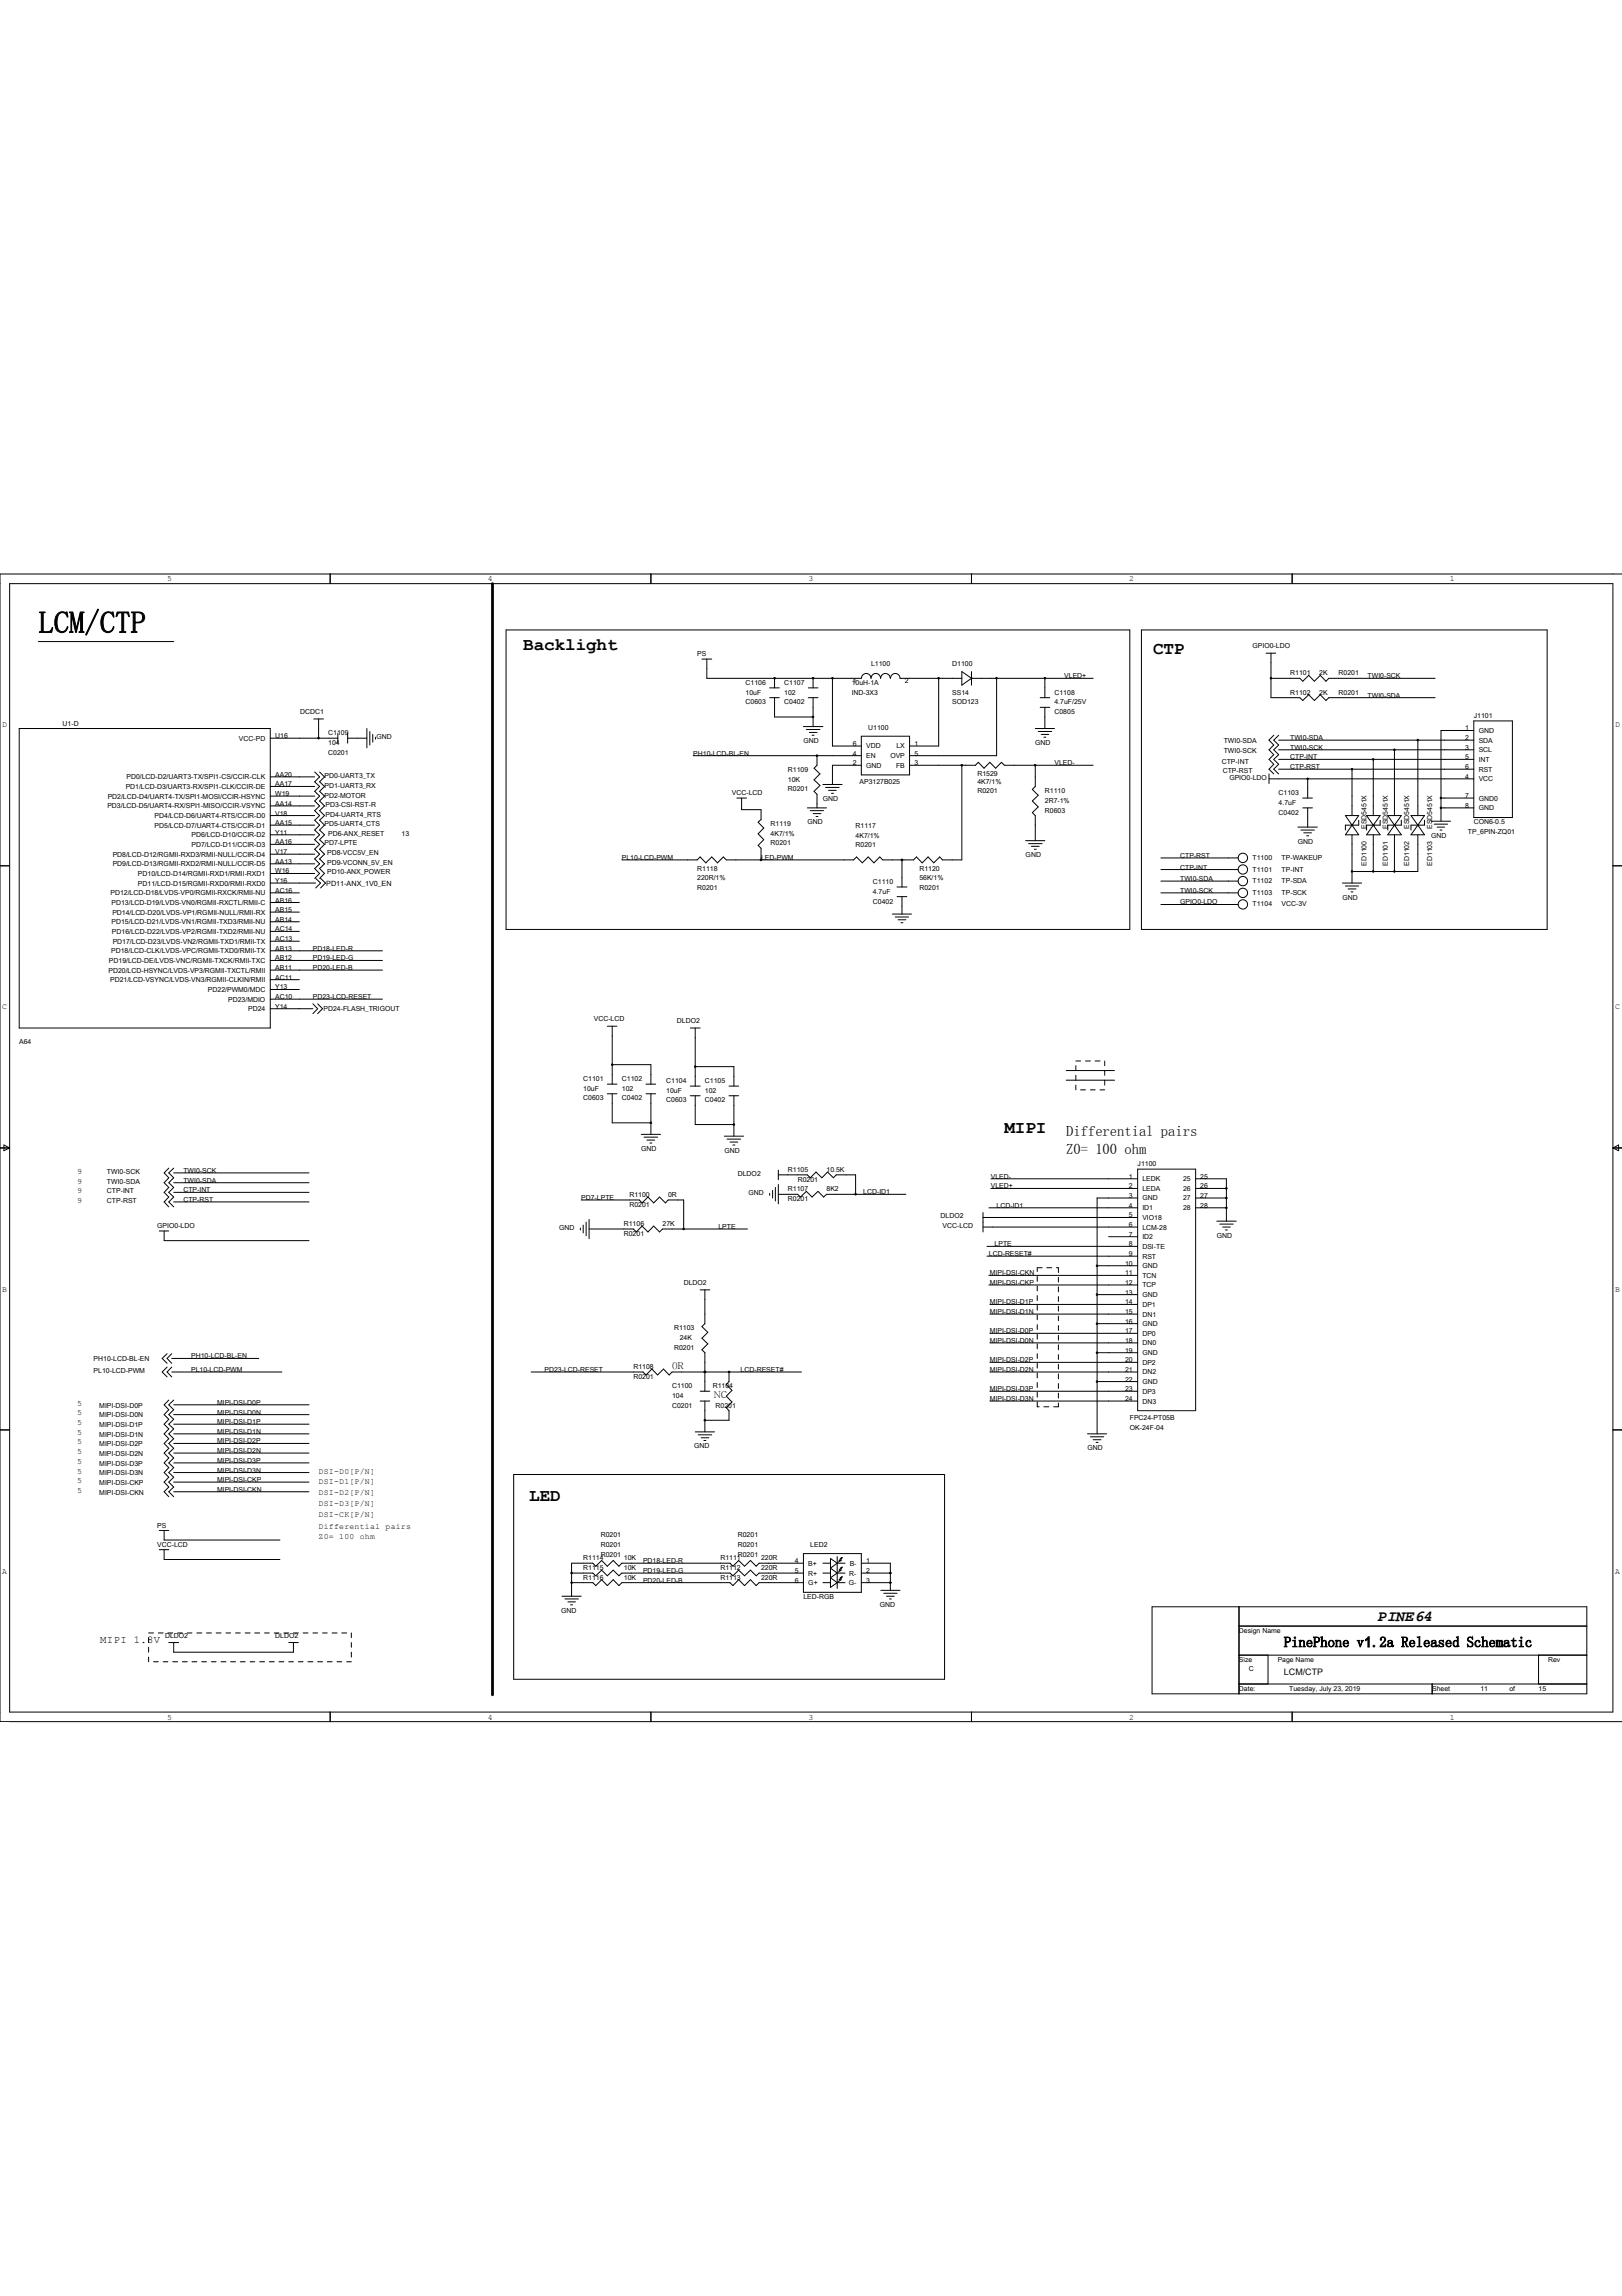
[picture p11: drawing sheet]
<svg xmlns="http://www.w3.org/2000/svg" width="210mm" height="297mm" viewBox="0 0 210 297" stroke-linecap="round" stroke-linejoin="round" font-family="sans-serif">
<defs><g id="words">
<text font-size="4" x="5" y="81.9">LCM/CTP</text>
<g font-size="2.3">
<text x="67.7" y="84.1">Backlight</text>
<text x="149.2" y="84.6">CTP</text>
<text x="130" y="146.6">MIPI</text>
<text x="68.5" y="194.1">LED</text>
</g>
<text font-size="2" x="178.3" y="209.8">PINE64</text>
<g font-size="1.9">
<text x="138" y="147">Differential pairs</text>
<text x="138" y="149.3">Z0= 100 ohm</text>
<text x="166.2" y="213.1">PinePhone v1.2a Released Schematic</text>
</g>
<text font-size="1.4" x="13" y="212.5">MIPI 1.8V</text>
<g font-size="1.2">
<text x="87" y="177.1">0R</text>
<text x="92.4" y="180.9">NC</text>
<text x="166.2" y="216.7">LCM/CTP</text>
</g>
<g font-size="1.1">
<text x="21.6" y="75.2">5</text>
<text x="63.1" y="75.2">4</text>
<text x="104.6" y="75.2">3</text>
<text x="146.1" y="75.2">2</text>
<text x="187.6" y="75.2">1</text>
<text x=".3" y="94.1">D</text>
<text x="209" y="94.1">D</text>
<text x=".3" y="130.6">C</text>
<text x="209" y="130.6">C</text>
<text x="10" y="151.9">9</text>
<text x="10" y="153.1">9</text>
<text x="10" y="154.4">9</text>
<text x="10" y="155.6">9</text>
<text x=".3" y="167.1">B</text>
<text x="209" y="167.1">B</text>
<text x="10" y="183.1">5</text>
<text x="10" y="181.9">5</text>
<text x="10" y="185.6">5</text>
<text x="10" y="184.4">5</text>
<text x="10" y="191.9">5</text>
<text x="10" y="188.1">5</text>
<text x="10" y="186.9">5</text>
<text x="10" y="190.6">5</text>
<text x="10" y="189.4">5</text>
<text x="41.2" y="190.6">DSI-D0[P/N]</text>
<text x="10" y="193.1">5</text>
<text x="41.2" y="192.1">DSI-D1[P/N]</text>
<text x="41.2" y="193.5">DSI-D2[P/N]</text>
<text x="41.2" y="194.9">DSI-D3[P/N]</text>
<text x="41.2" y="196.3">DSI-CK[P/N]</text>
<text x="41.2" y="197.7">Differential pairs</text>
<text x=".3" y="203.6">A</text>
<text x="41.2" y="199.2">Z0= 100 ohm</text>
<text x="209" y="203.6">A</text>
<text x="21.6" y="222.5">5</text>
<text x="63.1" y="222.5">4</text>
<text x="104.6" y="222.5">3</text>
<text x="146.1" y="222.5">2</text>
<text x="187.6" y="222.5">1</text>
</g>
<g font-size=".9">
<text x="162.1" y="83.9">GPIO0-LDO</text>
<text x="90.2" y="84.9">PS</text>
<text x="96.5" y="88.6">C1106</text>
<text x="96.5" y="89.9">10uF</text>
<text x="101.5" y="88.6">C1107</text>
<text x="101.5" y="89.9">102</text>
<text x="110.2" y="89.9">IND-3X3</text>
<text x="110.2" y="88.6">10uH-1A</text>
<text x="110.4" y="88.4">1</text>
<text x="112.7" y="86.1">L1100</text>
<text x="117.1" y="88.4">2</text>
<text x="123.2" y="86.1">D1100</text>
<text x="123.2" y="89.9">SS14</text>
<text x="136.5" y="89.9">C1108</text>
<text x="137.7" y="87.8">VLED+</text>
<text x="167" y="87.4">R1101</text>
<text x="167" y="89.9">R1102</text>
<text x="170.7" y="87.4">2K</text>
<text x="170.7" y="89.9">2K</text>
<text x="173.2" y="87.4">R0201</text>
<text x="173.2" y="89.9">R0201</text>
<text x="177" y="87.8">TWI0-SCK</text>
<text x="8.1" y="93.9">U1-D</text>
<text x="30.9" y="95.8">VCC-PD</text>
<text x="35.6" y="95.5">U16</text>
<text x="38.9" y="92.4">DCDC1</text>
<text x="42.5" y="95.1">C1109</text>
<text x="48.7" y="95.6">GND</text>
<text x="96.5" y="91.1">C0603</text>
<text x="101.5" y="91.1">C0402</text>
<text x="112.4" y="94.4">U1100</text>
<text x="123.2" y="91.1">SOD123</text>
<text x="136.5" y="92.4">C0805</text>
<text x="136.5" y="91.1">4.7uF/25V</text>
<text x="167" y="95.8">TWI0-SDA</text>
<text x="177" y="90.3">TWI0-SDA</text>
<text x="189.6" y="94.5">1</text>
<text x="189.6" y="95.8">2</text>
<text x="190.7" y="92.9">J1101</text>
<text x="191.4" y="94.8">GND</text>
<text x="16.4" y="100.8">PD0/LCD-D2/UART3-TX/SPI1-CS/CCIR-CLK</text>
<text x="35.6" y="100.5">AA20</text>
<text x="35.6" y="101.7">AA17</text>
<text x="42" y="102">PD1-UART3_RX</text>
<text x="42" y="100.6">PD0-UART3_TX</text>
<text x="42.5" y="97.6">C0201</text>
<text x="42.5" y="96.4">104</text>
<text x="89.7" y="97.8">PH10-LCD-BL-EN</text>
<text x="102" y="99.9">R1109</text>
<text x="102" y="101.1">10K</text>
<text x="104" y="96.1">GND</text>
<text x="110.4" y="96.5">6</text>
<text x="110.4" y="97.8">4</text>
<text x="110.4" y="99">2</text>
<text x="111.2" y="101.4">AP3127B025</text>
<text x="112.1" y="96.8">VDD</text>
<text x="112.1" y="98.1">EN</text>
<text x="112.1" y="99.3">GND</text>
<text x="115.2" y="98.1">OVP</text>
<text x="116" y="99.3">FB</text>
<text x="116" y="96.8">LX</text>
<text x="118.3" y="99">3</text>
<text x="118.3" y="97.8">5</text>
<text x="118.3" y="96.5">1</text>
<text x="126.5" y="100.4">R1529</text>
<text x="126.5" y="101.4">4K7/1%</text>
<text x="134" y="96.4">GND</text>
<text x="136.5" y="99">VLED-</text>
<text x="158.1" y="98.9">CTP-INT</text>
<text x="158.2" y="100">CTP-RST</text>
<text x="158.4" y="97.4">TWI0-SCK</text>
<text x="158.4" y="96.1">TWI0-SDA</text>
<text x="159.1" y="100.9">GPIO0-LDO</text>
<text x="167" y="99.5">CTP-RST</text>
<text x="167" y="97">TWI0-SCK</text>
<text x="167" y="98.2">CTP-INT</text>
<text x="189.6" y="98.2">5</text>
<text x="189.6" y="99.5">6</text>
<text x="189.6" y="97">3</text>
<text x="189.6" y="100.8">4</text>
<text x="191.4" y="98.6">INT</text>
<text x="191.4" y="99.8">RST</text>
<text x="191.4" y="97.3">SCL</text>
<text x="191.4" y="96.1">SDA</text>
<text x="191.4" y="101.1">VCC</text>
<text x="13.9" y="104.6">PD3/LCD-D5/UART4-RX/SPI1-MISO/CCIR-VSYNC</text>
<text x="13.9" y="103.3">PD2/LCD-D4/UART4-TX/SPI1-MOSI/CCIR-HSYNC</text>
<text x="16.3" y="102.1">PD1/LCD-D3/UART3-RX/SPI1-CLK/CCIR-DE</text>
<text x="20" y="105.8">PD4/LCD-D6/UART4-RTS/CCIR-D0</text>
<text x="20" y="107.1">PD5/LCD-D7/UART4-CTS/CCIR-D1</text>
<text x="35.6" y="103">W19</text>
<text x="35.6" y="104.3">AA14</text>
<text x="35.6" y="105.5">V18</text>
<text x="35.6" y="106.8">AA15</text>
<text x="35.6" y="108">Y11</text>
<text x="42" y="106.9">PD5-UART4_CTS</text>
<text x="42" y="103.2">PD2-MOTOR</text>
<text x="42.1" y="105.6">PD4-UART4_RTS</text>
<text x="42.1" y="104.4">PD3-CSI-RST-R</text>
<text x="94.7" y="102.9">VCC-LCD</text>
<text x="99.7" y="106.9">R1119</text>
<text x="102" y="102.4">R0201</text>
<text x="104.5" y="106.6">GND</text>
<text x="106.5" y="103.6">GND</text>
<text x="110.7" y="107.1">R1117</text>
<text x="126.5" y="102.6">R0201</text>
<text x="135.2" y="102.6">R1110</text>
<text x="135.2" y="105.1">R0603</text>
<text x="135.2" y="103.9">2R7-1%</text>
<text x="165.5" y="102.9">C1103</text>
<text x="165.5" y="105.4">C0402</text>
<text x="165.5" y="104.1">4.7uF</text>
<text x="176.8" y="107.3" transform="rotate(-90 176.8 107.3)">ESD5451X</text>
<text x="179.6" y="107.3" transform="rotate(-90 179.6 107.3)">ESD5451X</text>
<text x="182.3" y="107.3" transform="rotate(-90 182.3 107.3)">ESD5451X</text>
<text x="185.3" y="107.3" transform="rotate(-90 185.3 107.3)">ESD5451X</text>
<text x="189.6" y="103.2">7</text>
<text x="189.6" y="104.5">8</text>
<text x="190" y="107.9">TP_6PIN-ZQ01</text>
<text x="190.7" y="106.6">CON6-0.5</text>
<text x="191.4" y="103.6">GND0</text>
<text x="191.4" y="104.8">GND</text>
<text x="14.6" y="110.8">PD8/LCD-D12/RGMII-RXD3/RMII-NULL/CCIR-D4</text>
<text x="14.6" y="112.1">PD9/LCD-D13/RGMII-RXD2/RMII-NULL/CCIR-D5</text>
<text x="17.9" y="113.3">PD10/LCD-D14/RGMII-RXD1/RMII-RXD1</text>
<text x="24.8" y="108.3">PD6/LCD-D10/CCIR-D2</text>
<text x="24.8" y="109.6">PD7/LCD-D11/CCIR-D3</text>
<text x="35.6" y="109.2">AA16</text>
<text x="35.6" y="110.5">V17</text>
<text x="35.6" y="111.8">AA13</text>
<text x="35.6" y="113">W16</text>
<text x="42" y="109.4">PD7-LPTE</text>
<text x="42.3" y="110.6">PD8-VCC5V_EN</text>
<text x="42.3" y="113.1">PD10-ANX_POWER</text>
<text x="42.3" y="111.9">PD9-VCONN_5V_EN</text>
<text x="42.5" y="108.1">PD6-ANX_RESET</text>
<text x="52" y="108.1">13</text>
<text x="80.5" y="111.2">PL10-LCD-PWM</text>
<text x="90.2" y="112.6">R1118</text>
<text x="90.2" y="113.9">220R/1%</text>
<text x="98.5" y="111.2">LED-PWM</text>
<text x="99.7" y="109.4">R0201</text>
<text x="99.7" y="108.1">4K7/1%</text>
<text x="110.7" y="109.6">R0201</text>
<text x="110.7" y="108.4">4K7/1%</text>
<text x="119" y="112.6">R1120</text>
<text x="119" y="113.9">56K/1%</text>
<text x="132.7" y="110.9">GND</text>
<text x="152.7" y="114">TWI0-SDA</text>
<text x="152.7" y="112.5">CTP-INT</text>
<text x="152.7" y="111">CTP-RST</text>
<text x="162.1" y="111.2">T1100</text>
<text x="162.1" y="112.8">T1101</text>
<text x="165.9" y="111.2">TP-WAKEUP</text>
<text x="165.9" y="112.8">TP-INT</text>
<text x="168" y="109.1">GND</text>
<text x="176.8" y="112" transform="rotate(-90 176.8 112)">ED1100</text>
<text x="179.6" y="112" transform="rotate(-90 179.6 112)">ED1101</text>
<text x="182.3" y="112" transform="rotate(-90 182.3 112)">ED1102</text>
<text x="185.2" y="108.4">GND</text>
<text x="185.3" y="112" transform="rotate(-90 185.3 112)">ED1103</text>
<text x="14.3" y="115.8">PD12/LCD-D18/LVDS-VP0/RGMII-RXCK/RMII-NU</text>
<text x="14.4" y="117.1">PD13/LCD-D19/LVDS-VN0/RGMII-RXCTL/RMII-C</text>
<text x="14.4" y="119.6">PD15/LCD-D21/LVDS-VN1/RGMII-TXD3/RMII-NU</text>
<text x="14.5" y="118.3">PD14/LCD-D20/LVDS-VP1/RGMII-NULL/RMII-RX</text>
<text x="17.9" y="114.6">PD11/LCD-D15/RGMII-RXD0/RMII-RXD0</text>
<text x="35.6" y="114.2">Y16</text>
<text x="35.6" y="115.5">AC16</text>
<text x="35.6" y="116.8">AB16</text>
<text x="35.6" y="118">AB15</text>
<text x="35.6" y="119.2">AB14</text>
<text x="42.2" y="114.6">PD11-ANX_1V0_EN</text>
<text x="90.2" y="115.1">R0201</text>
<text x="113" y="114.4">C1110</text>
<text x="113" y="116.9">C0402</text>
<text x="113" y="115.6">4.7uF</text>
<text x="119" y="115.1">R0201</text>
<text x="152.7" y="115.5">TWI0-SCK</text>
<text x="152.7" y="117">GPIO0-LDO</text>
<text x="162.1" y="117.2">T1104</text>
<text x="162.1" y="114.2">T1102</text>
<text x="162.1" y="115.7">T1103</text>
<text x="165.9" y="117.2">VCC-3V</text>
<text x="165.9" y="114.2">TP-SDA</text>
<text x="165.9" y="115.7">TP-SCK</text>
<text x="173.7" y="116.4">GND</text>
<text x="14" y="125.8">PD20/LCD-HSYNC/LVDS-VP3/RGMII-TXCTL/RMII</text>
<text x="14.1" y="124.6">PD19/LCD-DE/LVDS-VNC/RGMII-TXCK/RMII-TXC</text>
<text x="14.4" y="123.3">PD18/LCD-CLK/LVDS-VPC/RGMII-TXD0/RMII-TX</text>
<text x="14.5" y="120.8">PD16/LCD-D22/LVDS-VP2/RGMII-TXD2/RMII-NU</text>
<text x="14.6" y="122.1">PD17/LCD-D23/LVDS-VN2/RGMII-TXD1/RMII-TX</text>
<text x="35.6" y="120.5">AC14</text>
<text x="35.6" y="121.8">AC13</text>
<text x="35.6" y="123">AB13</text>
<text x="35.6" y="124.3">AB12</text>
<text x="35.6" y="125.5">AB11</text>
<text x="40.5" y="123">PD18-LED-R</text>
<text x="40.5" y="125.5">PD20-LED-B</text>
<text x="40.5" y="124.3">PD19-LED-G</text>
<text x="14.3" y="127.1">PD21/LCD-VSYNC/LVDS-VN3/RGMII-CLKIN/RMII</text>
<text x="26.9" y="128.3">PD22/PWM0/MDC</text>
<text x="29.5" y="129.6">PD23/MDIO</text>
<text x="32.1" y="130.8">PD24</text>
<text x="35.6" y="126.7">AC11</text>
<text x="35.6" y="128">Y13</text>
<text x="35.6" y="129.3">AC10</text>
<text x="35.6" y="130.5">Y14</text>
<text x="40.5" y="129.3">PD23-LCD-RESET</text>
<text x="41.9" y="130.8">PD24-FLASH_TRIGOUT</text>
<text x="2.5" y="135.1">A64</text>
<text x="76.8" y="132.1">VCC-LCD</text>
<text x="87.6" y="132.4">DLDO2</text>
<text x="75.5" y="139.9">C1101</text>
<text x="75.5" y="142.4">C0603</text>
<text x="75.5" y="141.1">10uF</text>
<text x="80.5" y="139.9">C1102</text>
<text x="80.5" y="142.4">C0402</text>
<text x="80.5" y="141.1">102</text>
<text x="86.2" y="140.1">C1104</text>
<text x="86.2" y="142.6">C0603</text>
<text x="86.2" y="141.4">10uF</text>
<text x="91.2" y="140.1">C1105</text>
<text x="91.2" y="142.6">C0402</text>
<text x="91.2" y="141.4">102</text>
<text x="83" y="148.9">GND</text>
<text x="93.7" y="149.1">GND</text>
<text x="13.8" y="151.9">TWI0-SCK</text>
<text x="13.8" y="153.1">TWI0-SDA</text>
<text x="13.8" y="154.4">CTP-INT</text>
<text x="13.8" y="155.6">CTP-RST</text>
<text x="23.7" y="154.3">CTP-INT</text>
<text x="23.7" y="153">TWI0-SDA</text>
<text x="23.7" y="155.5">CTP-RST</text>
<text x="23.7" y="151.7">TWI0-SCK</text>
<text x="75.2" y="155.2">PD7-LPTE</text>
<text x="81.5" y="154.9">R1100</text>
<text x="86.5" y="154.9">0R</text>
<text x="95.5" y="152.1">DLDO2</text>
<text x="96.9" y="154.6">GND</text>
<text x="102" y="151.6">R1105</text>
<text x="102" y="154.1">R1107</text>
<text x="102" y="155.4">R0201</text>
<text x="103.2" y="152.9">R0201</text>
<text x="107" y="151.6">10.5K</text>
<text x="107" y="154.1">8K2</text>
<text x="111.7" y="154.5">LCD-ID1</text>
<text x="128.2" y="153.8">VLED+</text>
<text x="128.2" y="152.5">VLED-</text>
<text x="146.1" y="152.5">1</text>
<text x="146.1" y="153.8">2</text>
<text x="146.1" y="155">3</text>
<text x="147.2" y="150.9">J1100</text>
<text x="147.8" y="152.8">LEDK</text>
<text x="147.8" y="154.1">LEDA</text>
<text x="147.8" y="155.3">GND</text>
<text x="153.1" y="152.8">25</text>
<text x="153.1" y="154.1">26</text>
<text x="153.1" y="155.3">27</text>
<text x="155.3" y="152.5">25</text>
<text x="155.3" y="153.8">26</text>
<text x="155.3" y="155">27</text>
<text x="20.4" y="158.9">GPIO0-LDO</text>
<text x="72.3" y="159.1">GND</text>
<text x="80.7" y="158.6">R1106</text>
<text x="80.7" y="159.9">R0201</text>
<text x="81.5" y="156.1">R0201</text>
<text x="85.7" y="158.6">27K</text>
<text x="93" y="159">LPTE</text>
<text x="121.7" y="157.6">DLDO2</text>
<text x="122" y="158.9">VCC-LCD</text>
<text x="128.7" y="161.2">LPTE</text>
<text x="129" y="156.3">LCD-ID1</text>
<text x="146.1" y="156.3">4</text>
<text x="146.1" y="157.5">5</text>
<text x="146.1" y="158.7">6</text>
<text x="146.1" y="160">7</text>
<text x="146.1" y="161.2">8</text>
<text x="147.8" y="156.6">ID1</text>
<text x="147.8" y="157.8">VIO18</text>
<text x="147.8" y="159.1">LCM-28</text>
<text x="147.8" y="160.3">ID2</text>
<text x="147.8" y="161.6">DSI-TE</text>
<text x="153.1" y="156.6">28</text>
<text x="155.3" y="156.3">28</text>
<text x="157.5" y="160.1">GND</text>
<text x="88.5" y="166.2">DLDO2</text>
<text x="128" y="162.5">LCD-RESET#</text>
<text x="128.1" y="165">MIPI-DSI-CKN</text>
<text x="128.1" y="166.2">MIPI-DSI-CKP</text>
<text x="145.6" y="163.8">10</text>
<text x="145.6" y="165">11</text>
<text x="145.6" y="166.2">12</text>
<text x="145.6" y="167.5">13</text>
<text x="146.1" y="162.5">9</text>
<text x="147.8" y="162.8">RST</text>
<text x="147.8" y="164.1">GND</text>
<text x="147.8" y="165.3">TCN</text>
<text x="147.8" y="166.6">TCP</text>
<text x="147.8" y="167.8">GND</text>
<text x="87.2" y="172.1">R1103</text>
<text x="88" y="173.4">24K</text>
<text x="128.1" y="172.5">MIPI-DSI-D0P</text>
<text x="128.1" y="173.7">MIPI-DSI-D0N</text>
<text x="128.1" y="170">MIPI-DSI-D1N</text>
<text x="128.1" y="168.8">MIPI-DSI-D1P</text>
<text x="145.6" y="168.8">14</text>
<text x="145.6" y="170">15</text>
<text x="145.6" y="171.2">16</text>
<text x="145.6" y="172.5">17</text>
<text x="145.6" y="173.7">18</text>
<text x="147.8" y="169.1">DP1</text>
<text x="147.8" y="170.3">DN1</text>
<text x="147.8" y="171.6">GND</text>
<text x="147.8" y="172.8">DP0</text>
<text x="12.1" y="177.6">PL10-LCD-PWM</text>
<text x="12.1" y="176.1">PH10-LCD-BL-EN</text>
<text x="24.7" y="177.5">PL10-LCD-PWM</text>
<text x="24.7" y="175.7">PH10-LCD-BL-EN</text>
<text x="70.5" y="177.5">PD23-LCD-RESET</text>
<text x="82" y="177.1">R1108</text>
<text x="82" y="178.4">R0201</text>
<text x="87" y="179.6">C1100</text>
<text x="87.2" y="174.6">R0201</text>
<text x="92.2" y="179.6">R1104</text>
<text x="95.8" y="177.5">LCD-RESET#</text>
<text x="128.1" y="180">MIPI-DSI-D3P</text>
<text x="128.1" y="176.3">MIPI-DSI-D2P</text>
<text x="128.1" y="177.5">MIPI-DSI-D2N</text>
<text x="145.6" y="175">19</text>
<text x="145.6" y="176.3">20</text>
<text x="145.6" y="177.5">21</text>
<text x="145.6" y="178.7">22</text>
<text x="145.6" y="180">23</text>
<text x="147.8" y="174">DN0</text>
<text x="147.8" y="175.3">GND</text>
<text x="147.8" y="176.6">DP2</text>
<text x="147.8" y="177.8">DN2</text>
<text x="147.8" y="179.1">GND</text>
<text x="12.8" y="183.4">MIPI-DSI-D0N</text>
<text x="12.8" y="182.1">MIPI-DSI-D0P</text>
<text x="12.8" y="185.9">MIPI-DSI-D1N</text>
<text x="12.8" y="184.6">MIPI-DSI-D1P</text>
<text x="28.1" y="184.3">MIPI-DSI-D1P</text>
<text x="28.1" y="181.7">MIPI-DSI-D0P</text>
<text x="28.1" y="183">MIPI-DSI-D0N</text>
<text x="28.1" y="185.5">MIPI-DSI-D1N</text>
<text x="87" y="182.1">C0201</text>
<text x="87" y="180.9">104</text>
<text x="92.6" y="182.1">R0201</text>
<text x="128.1" y="181.3">MIPI-DSI-D3N</text>
<text x="145.6" y="181.3">24</text>
<text x="146.2" y="185">OK-24F-04</text>
<text x="146.2" y="183.7">FPC24-PT05B</text>
<text x="147.8" y="180.3">DP3</text>
<text x="147.8" y="181.6">DN3</text>
<text x="12.8" y="188.4">MIPI-DSI-D2N</text>
<text x="12.8" y="187.1">MIPI-DSI-D2P</text>
<text x="12.8" y="190.9">MIPI-DSI-D3N</text>
<text x="12.8" y="189.6">MIPI-DSI-D3P</text>
<text x="28.1" y="186.7">MIPI-DSI-D2P</text>
<text x="28.1" y="188">MIPI-DSI-D2N</text>
<text x="28.1" y="191.7">MIPI-DSI-CKP</text>
<text x="28.1" y="189.3">MIPI-DSI-D3P</text>
<text x="28.1" y="190.5">MIPI-DSI-D3N</text>
<text x="89.8" y="187.4">GND</text>
<text x="140.7" y="187.6">GND</text>
<text x="12.8" y="192.1">MIPI-DSI-CKP</text>
<text x="12.8" y="193.4">MIPI-DSI-CKN</text>
<text x="20.4" y="197.6">PS</text>
<text x="28.1" y="193">MIPI-DSI-CKN</text>
<text x="20.4" y="200.1">VCC-LCD</text>
<text x="75.5" y="201.9">R1114</text>
<text x="75.5" y="203.1">R1115</text>
<text x="77.7" y="198.9">R0201</text>
<text x="77.7" y="200.1">R0201</text>
<text x="77.7" y="201.4">R0201</text>
<text x="80.7" y="201.9">10K</text>
<text x="80.7" y="203.1">10K</text>
<text x="83.2" y="203.5">PD19-LED-G</text>
<text x="83.2" y="202.2">PD18-LED-R</text>
<text x="93.2" y="201.9">R1111</text>
<text x="93.2" y="203.1">R1112</text>
<text x="95.5" y="201.4">R0201</text>
<text x="95.5" y="198.9">R0201</text>
<text x="95.5" y="200.1">R0201</text>
<text x="98.5" y="201.9">220R</text>
<text x="98.5" y="203.1">220R</text>
<text x="102.9" y="202.2">4</text>
<text x="102.9" y="203.5">5</text>
<text x="104.6" y="202.6">B+</text>
<text x="104.6" y="203.8">R+</text>
<text x="104.9" y="200.1">LED2</text>
<text x="109.9" y="203.8">R-</text>
<text x="110" y="202.6">B-</text>
<text x="112.1" y="203.5">2</text>
<text x="112.1" y="202.2">1</text>
<text x="72.6" y="208.6">GND</text>
<text x="75.5" y="204.4">R1116</text>
<text x="80.7" y="204.4">10K</text>
<text x="83.2" y="204.8">PD20-LED-B</text>
<text x="93.2" y="204.4">R1113</text>
<text x="98.5" y="204.4">220R</text>
<text x="102.9" y="204.8">6</text>
<text x="104" y="206.9">LED-RGB</text>
<text x="104.6" y="205.1">G+</text>
<text x="109.9" y="205.1">G-</text>
<text x="112.1" y="204.8">3</text>
<text x="113.9" y="207.9">GND</text>
<text x="21.4" y="211.9">DLDO2</text>
<text x="35.6" y="211.9">DLDO2</text>
<text x="160.3" y="215">Size</text>
<text x="160.3" y="211.3">Design Name</text>
<text x="165.3" y="215">Page Name</text>
<text x="200.3" y="215">Rev</text>
<text x="160.3" y="218.8">Date:</text>
<text x="161.6" y="216.2">C</text>
<text x="166.8" y="218.8">Tuesday, July 23, 2019</text>
<text x="185.3" y="218.8">Sheet</text>
<text x="191.6" y="218.8">11</text>
<text x="195.3" y="218.8">of</text>
<text x="199.1" y="218.8">15</text>
</g>
</g></defs>
<g fill="none" stroke="#000" stroke-width=".13">
<path d="M1.2 75.5h207.5v146h-207.5zM42.7 74.3v1.2M84.2 74.3v1.2M125.7 74.3v1.2M167.2 74.3v1.2M210 74.3h-210v148.4h210M2.5 94.3h32.5v38.7h-32.5zM5 83h17.5M35 95.5h8.7M40.6 93h1.3M40.7 99.9l.7 .6-.7 .6 .7 .6-.7 .7 .7 .6-.7 .6 .7 .7-.7 .6 .7 .6-.7 .6 .7 .7-.7 .6 .7 .6-.7 .6 .7 .6-.7 .7 .7 .6-.7 .6 .7 .7-.7 .6 .7 .6-.7 .6M41.2 93v2.5"/>
<path d="M41.4 99.9l.6 .6-.6 .6 .6 .6-.6 .7 .6 .6-.6 .6 .6 .7-.6 .6 .6 .6-.6 .6 .6 .7-.6 .6 .6 .6-.6 .6 .6 .6-.6 .7 .6 .6-.6 .6 .6 .7-.6 .6 .6 .6-.6 .6M43.7 94.9v1.2M45 94.9v1.2M45 95.5h2.5M47.5 94.3v2.4M47.9 94.6v1.8M48.2 95v1M48.6 95.4v.2M65.5 81.5h80.7v38.7h-80.7zM89.7 97.8h21.8M90.8 85.3h1.3M91.5 85.3v2.5h20"/>
<path d="M99.6 90.3h1.2M99.6 89h1.2M100.2 87.8h.1M100.2 87.8v1.2M100.2 90.3v2.5h5M104 94h2.5M104.4 94.4h1.7M104.6 90.3h1.3M104.6 89h1.3M104.7 94.8h1M105.1 95.1h.2M105.2 87.8h.1"/>
<path d="M105.2 87.8v1.2M105.2 90.3v3.7M105.7 97.8h.1M105.7 97.8v1.2l-.4 .4 .8 .7-.8 .8 .8 .7-.8 .8 .4 .4v1.7M107.7 87.8v8.7h3.8M111.5 99h-3.8v2.5M111.5 95.2h6.2v5.1h-6.2zM113.3 87.1a.61 .61 0 0 1 .7 .7M113.3 87.1a.61 .61 0 0 0-.6 .7 .6 .6 0 0 0-.6-.7 .58 .58 0 0 0-.6 .6M114 87.7a.6 .6 0 0 1 .6-.6 .6 .6 0 0 1 .6 .7M115.2 87.7a.6 .6 0 0 1 .7-.6 .6 .6 0 0 1 .6 .7h8M117.7 99h8.5l.4-.4 .7 .8 .8-.8 .7 .8 .8-.8 .4 .4h11.5"/>
<path d="M121.5 87.8v8.7h-3.8M124.5 99v12.2h-2.5l-.4-.3-.8 .7-.7-.7-.8 .7-.7-.7-.4 .3h-4l-.3-.3-.8 .7-.7-.7-.8 .7-.8-.7-.3 .3h-16.5l-.4-.3-.8 .7-.7-.7-.8 .7-.7-.7-.4 .3h-9.7M124.5 86.9l1.2 .9-1.2 .8zM125.7 87.8h.1M125.7 86.9v1.7M125.7 87.8h15.8M129 87.8v10h-11.3M134 94.3h2.5M134 99v2.7l-.4 .4 .8 .8-.8 .7 .8 .8-.8 .7 .4 .4v3.3M134.4 94.6h1.7M134.6 91.5h1.2M134.6 90.3h1.2"/>
<path d="M134.7 95h1M135.1 95.4h.2M135.2 87.8v2.5M135.2 91.5v2.8M147.7 81.5h52.5v38.7h-52.5zM163.8 84.5h1.3M164.5 84.5v5.8h3.7l.4 .3 .8-.7 .7 .7 .8-.7 .7 .7 .4-.3h13.7M164.5 87.8h3.7l.4 .3 .8-.7 .7 .7 .8-.7 .7 .7 .4-.3h13.7M164.8 95.1l-.6 .7 .6 .6-.6 .6 .6 .6-.6 .6 .6 .7-.6 .6 .6 .6M165.5 98.2h25.2M165.5 99.5h25.2M165.5 97h25.2"/>
<path d="M165.5 95.8h25.2M165.5 95.1l-.7 .7 .7 .6-.7 .6 .7 .6-.7 .6 .7 .7-.7 .6 .7 .6M175 99.5v6M177.7 98.2v7.3M180.5 97v8.5M183.5 95.8v9.7M190.7 93.3h5v12.5h-5zM190.7 94.5h-4.2v11.7M0 112h1.2M35 106.8h5.7M35 105.5h5.7M35 108h5.7"/>
<path d="M35 100.5h5.7M35 101.7h5.7M35 103h5.7M35 104.3h5.7M35 109.2h5.7M35 110.5h5.7M35 111.8h5.7M35 113h5.7M35 114.2h5.9M35 115.5h3.7M35 116.8h3.7M35 118h3.7"/>
<path d="M35 119.2h3.7M40.9 113.6l.6 .6-.6 .7M41.5 113.6l.6 .6-.6 .7M95.4 103.2h1.2M96 103.2v1.6h2.5v1.2l-.4 .4 .7 .7-.7 .8 .7 .7-.7 .8 .4 .3v1.5M104.5 104.5h2.5M104.9 104.9h1.7M105.2 105.3h1M105.6 105.6h.3M106.5 101.5h2.5M106.8 101.9h1.8M107.2 102.3h1"/>
<path d="M107.6 102.6h.3M115.5 118.3h2.5M115.9 118.6h1.7M116.1 116h1.3M116.1 114.8h1.3M116.2 119h1M116.6 119.4h.3M116.7 111.2v3.6M116.7 116v2.3M132.7 108.8h2.5M133.1 109.1h1.8M133.5 109.5h1"/>
<path d="M133.8 109.9h.3M150.2 115.5h10M150.2 111h10M150.2 117h10M150.2 114h10M150.2 112.5h10M164.2 100.8h26.5M164.2 100.1v1.3M168 107h2.5M168.3 107.4h1.8M168.6 104.5h1.2M168.6 103.2h1.2"/>
<path d="M168.7 107.7h1M169.1 108.1h.3M169.2 100.8v2.4M169.2 104.5v2.5M173.7 114.2h2.5M174.1 105.5l1.7 2.5h-1.7l1.7-2.5zM174.1 114.6h1.7M174.5 115h1M174.8 115.4h.3M175 106.8h.1M175 108v6.2M175.8 106.1v.7h-1.7v.6"/>
<path d="M176.8 105.5h1.8l-.9 1.3zM177.7 106.8h.1M177.7 106.8l.9 1.2h-1.8zM177.7 108v4.8M178.6 106.1v.7h-1.8v.6M179.6 105.5h1.7l-.8 1.3zM180.5 106.8h.1M180.5 106.8l.8 1.2h-1.7zM180.5 108v4.8M181.3 106.1v.7h-1.7v.6M182.6 105.5h1.7l-.8 1.3zM183.5 106.8h.1"/>
<path d="M183.5 106.8l.8 1.2h-1.7zM183.5 108v4.8h-8.5M184.3 106.1v.7h-1.7v.6M185.2 106.2h2.5M185.6 106.6h1.7M186 107h1M186.4 107.4h.2M186.5 104.5h4.2M186.5 103.2h4.2M208.7 112h1.3M35 120.5h3.7M35 121.8h3.7"/>
<path d="M35 123h14.5M35 124.3h14.5M35 125.5h14.5M35 126.7h3.7M35 128h3.7M35 129.3h14.5M35 130.5h5.5M40.5 129.9l.6 .6-.6 .6M41.1 129.9l.6 .6-.6 .6M78.6 132.8h1.2M79.2 137.7h5v2.6M79.2 132.8v7.5"/>
<path d="M89.3 133h1.3M90 133v7.5M90 138h5v2.5M138 138.5h6.2M138 139.7h6.2M139.2 137.9v.6M139.2 139.1v.6M139.2 137.3h.6M140.5 137.3h.6M141.7 137.3h.7M143 137.3v.6M143 138.5v.6"/>
<path d="M143 139.7v.7M0 148.5h1.2M.5 148.1l.7 .4-.7 .4zM20.6 159.3h1.2M21.2 159.3v1.2h18.8M21.8 151.1l-.6 .6 .6 .7-.6 .6 .6 .6-.6 .7 .6 .6-.6 .6 .6 .6M22.5 151.1l-.7 .6 .7 .7-.7 .6 .7 .6-.7 .7 .7 .6-.7 .6 .7 .6M22.5 155.5h17.5M22.5 151.7h17.5M22.5 154.3h17.5M22.5 153h17.5M75.1 158.9v.2"/>
<path d="M75.2 155.2h7.5l.4 .4 .8-.7 .7 .7 .8-.7 .7 .7 .4-.4h2v3.8M75.5 158.5v1M75.9 158.1v1.8M76.2 159h5.8l.3 .4 .8-.8 .8 .8 .7-.8 .8 .8 .3-.4h11M76.2 157.8v2.4M78.6 141.5h1.2M78.6 140.3h1.2M79.2 141.5v3.8h5M83 146.8h2.5M83.3 147.1h1.8M83.6 141.5h1.2M83.6 140.3h1.2"/>
<path d="M83.7 147.5h1M84.1 147.9h.3M84.2 141.5v5.3M89.3 141.8h1.3M89.3 140.5h1.3M90 141.8v3.7h5M93.7 147h2.5M94.1 147.4h1.7M94.3 141.8h1.3M94.3 140.5h1.3M94.5 147.8h1M94.8 148.1h.3"/>
<path d="M95 141.8v5.2M99.6 154.4v.2M100 154v1M100.3 153.6v1.8M100.7 152h3.8l.4 .4 .7-.8 .8 .8 .7-.8 .8 .8 .3-.4h2.5v2.5M100.7 154.5h2.5l.4 .4 .8-.8 .7 .8 .8-.8 .7 .8 .4-.4h10.2M100.7 151.4v1.2M100.7 153.2v2.6M127.2 157.5h20M127.2 158.7h20M127.2 156.9v2.5M128 156.3h19.2"/>
<path d="M128.2 152.5h19M128.2 153.8h19M139.2 140.4v.6M139.8 141h.7M141.1 141h.6M142.4 141h.6M143.5 160h3.7M147.2 151.3h7.5v31.2h-7.5zM147.2 155h-5.2v30.5M154.7 152.5h4v5.5M154.7 153.8h4M154.7 155h4"/>
<path d="M154.7 156.3h4M157.5 158h2.5M157.9 158.4h1.7M158.2 158.7h1M158.6 159.1h.2M208.7 148.5h1.3M208.7 148.5l.8-.4v.8zM21.6 176.9l-.6 .6 .6 .6M21.6 175.1l-.6 .6 .6 .7M22.2 177.5h14.3M22.2 176.9l-.6 .6 .6 .6M22.2 175.1l-.6 .6 .6 .7"/>
<path d="M22.2 175.7h11.3M68.7 177.5h14.5l.4 .4 .8-.8 .7 .8 .8-.8 .7 .8 .4-.4h16.7M90.6 180h1.3M90.6 166.9h1.3M91.2 177.5h.1M91.2 166.9v4.3l-.4 .4 .8 .8-.8 .7 .8 .8-.8 .7 .4 .4v5M94.3 177.5h.1M94.3 177.5v1.2l-.3 .4 .7 .8-.7 .7 .7 .8-.7 .7 .3 .4v1.2h-3.1M127.7 161.2h19.5M127.7 162.5h19.5M128 165h19.2M128 166.2h19.2"/>
<path d="M128.1 177.5h19.1M128.1 180h19.1M128.1 168.8h19.1M128.1 170h19.1M128.1 172.5h19.1M128.1 173.7h19.1M128.1 176.3h19.1M134.2 165.1v.7M134.2 166.4v.6M134.2 167.6v.7M134.2 168.9v.6M134.2 170.1v.6"/>
<path d="M134.2 171.4v.6M134.2 172.6v.7M134.2 173.9v.6M134.2 175.1v.6M134.2 176.4v.6M134.2 177.6v.7M134.2 178.9v.6M134.9 164h-.7v.5M135.5 164h.6M136.7 164h.3v.6M137 165.3v.6M137 166.5v.6"/>
<path d="M137 167.7v.7M137 169v.6M137 170.3v.6M137 171.5v.6M137 172.7v.7M137 174v.6M137 175.3v.6M137 176.5v.6M137 177.8v.6M137 179v.6M142 163.8h5.2M142 167.5h5.2"/>
<path d="M142 171.2h5.2M142 175h5.2M142 178.7h5.2M0 185h1.2M20.6 198h1.2M21.2 198v1.2h15M21.8 181.1l-.6 .6 .6 .7-.6 .6 .6 .6-.6 .7 .6 .6-.6 .6 .6 .6-.6 .6 .6 .7-.6 .6 .6 .6-.6 .7 .6 .6-.6 .6 .6 .6-.6 .6 .6 .7-.6 .6 .6 .6M22.5 185.5h17.5M22.5 181.1l-.7 .6 .7 .7-.7 .6 .7 .6-.7 .7 .7 .6-.7 .6 .7 .6-.7 .6 .7 .7-.7 .6 .7 .6-.7 .7 .7 .6-.7 .6 .7 .6-.7 .6 .7 .7-.7 .6 .7 .6M22.5 193h17.5M22.5 181.7h17.5M22.5 183h17.5"/>
<path d="M22.5 189.3h17.5M22.5 190.5h17.5M22.5 184.3h17.5M22.5 186.7h17.5M22.5 188h17.5M22.5 191.7h17.5M66.5 190.8h55.7v26.5h-55.7zM90 185.2h2.5M90.3 185.6h1.8M90.6 181.3h1.3M90.7 186h1M91.1 186.4h.2"/>
<path d="M91.2 181.3v3.9M128.1 181.3h19.1M134.2 180.1v.6M134.2 181.4v.6h.3M135.1 182h.6M137 180.2v.7M137 181.5v.5h-.6M140.7 185.5h2.5M141.1 185.9h1.7M141.5 186.3h1M141.8 186.6h.3M208.7 185h1.3"/>
<path d="M19.2 211.9v.6M19.2 213.1v.6M19.2 214.4v.6M19.2 211.3h.7M19.9 215h.6M20.5 211.3h.6M20.6 200.5h1.2M21.1 215h.6M21.2 200.5v1.3h15M21.7 211.3h.7M21.8 212.5h1.3M22.4 215h.6"/>
<path d="M22.5 212.5v1.2h15.5v-1.2M23 211.3h.6M23.6 215h.6M24.2 211.3h.6M24.8 215h.7M25.5 211.3h.6M26.1 215h.6M26.7 211.3h.7M27.4 215h.6M28 211.3h.6M28.6 215h.6M29.2 211.3h.6"/>
<path d="M29.8 215h.7M30.5 211.3h.6M31.1 215h.6M31.7 211.3h.7M32.4 215h.6M33 211.3h.6M33.6 215h.6M34.2 211.3h.7M34.9 215h.6M35.5 211.3h.6M36.1 215h.6M36.7 211.3h.7"/>
<path d="M37.4 215h.6M37.4 212.5h1.2M38 211.3h.6M38.6 215h.6M39.2 211.3h.7M39.9 215h.6M40.5 211.3h.6M41.1 215h.6M41.7 211.3h.6M42.3 215h.7M43 211.3h.6M43.6 215h.6"/>
<path d="M44.2 211.3h.7M44.9 215h.6M45.5 211.3v.6M45.5 212.5v.6M45.5 213.7v.7M72.7 206.5h2.5M73.1 206.9h1.8M73.5 207.2h1M73.8 207.6h.3M74 204.8h2.7l.4 .3 .8-.7 .7 .7 .8-.7 .7 .7 .4-.3h14l.3 .3 .8-.7 .8 .7 .7-.7 .8 .7 .3-.3h5.8M74 203.5h2.7l.4 .4 .8-.8 .7 .8 .8-.8 .7 .8 .4-.4h14l.3 .4 .8-.8 .8 .8 .7-.8 .8 .8 .3-.4h5.8M104 202.2h-5.8l-.3 .4-.8-.7-.7 .7-.8-.7-.8 .7-.3-.4h-14l-.4 .4-.7-.7-.8 .7-.7-.7-.8 .7-.4-.4h-2.7v4.3"/>
<path d="M104 201h7.5v5h-7.5zM106.5 204.8h1M106.5 202.2h1M106.5 203.5h1M108.3 204.8h1.1M108.3 202.2h1.1M108.3 203.5h1.1M108.3 201.4v4.1M108.3 202.2l-.8-.6v3.8l.8-.6M108.3 202.2l-.8 .7 .8 .6M108.3 203.5l-.8 .6 .8 .7M109 201.5l-.4 .4h.2l-.3 .2"/>
<path d="M109 202.8l-.4 .3h.2l-.3 .3M109 204l-.4 .4h.2l-.3 .2M109 201.5l-.2 .3M109 202.8l-.2 .2M109 204l-.2 .2M109 201.5l-.3 .1M109 202.8l-.3 .1M109 204l-.3 .1M111.5 204.8h3.7M111.5 202.2h3.7v3.5M111.5 203.5h3.7M114 205.7h2.5"/>
<path d="M114.4 206.1h1.7M114.7 206.5h1M115.1 206.9h.2M115.2 203.5h.1M115.2 204.8h.1M149.1 207.9h56.2v11.2h-56.2zM160.3 207.9v11.2M160.3 210.4h45M160.3 214.1h45M160.3 217.9h45M164.1 214.1v3.8M185.3 217.9v1.2"/>
<path d="M199.1 214.1v3.8M42.7 221.5v1.2M84.2 221.5v1.2M125.7 221.5v1.2M167.2 221.5v1.2"/>
<circle cx="160.8" cy="111" r=".61"/>
<circle cx="160.8" cy="114" r=".61"/>
<circle cx="160.8" cy="115.5" r=".61"/>
<circle cx="160.8" cy="117" r=".61"/>
<circle cx="160.8" cy="112.5" r=".61"/>
</g>
<path d="M63.7 75.5v143.8" fill="none" stroke="#000" stroke-width=".36"/>
<g fill="#000" stroke="#000" stroke-width=".13">
<circle cx="41.2" cy="95.5" r=".1"/>
<circle cx="100.2" cy="87.7" r=".1"/>
<circle cx="105.2" cy="92.7" r=".1"/>
<circle cx="105.2" cy="87.7" r=".1"/>
<circle cx="105.7" cy="97.8" r=".1"/>
<circle cx="107.7" cy="87.7" r=".1"/>
<circle cx="121.5" cy="87.7" r=".1"/>
<circle cx="124.5" cy="99" r=".1"/>
<circle cx="129" cy="87.7" r=".1"/>
<circle cx="134" cy="99" r=".1"/>
<circle cx="135.2" cy="87.7" r=".1"/>
<circle cx="164.5" cy="87.7" r=".1"/>
<circle cx="175" cy="99.5" r=".1"/>
<circle cx="177.7" cy="98.2" r=".1"/>
<circle cx="180.5" cy="97" r=".1"/>
<circle cx="183.5" cy="95.7" r=".1"/>
<circle cx="98.5" cy="111.2" r=".1"/>
<circle cx="116.7" cy="111.2" r=".1"/>
<circle cx="169.2" cy="100.8" r=".1"/>
<circle cx="175" cy="112.7" r=".1"/>
<circle cx="177.7" cy="112.7" r=".1"/>
<circle cx="180.5" cy="112.7" r=".1"/>
<circle cx="186.5" cy="104.5" r=".1"/>
<circle cx="186.5" cy="103.2" r=".1"/>
<circle cx="79.2" cy="137.7" r=".1"/>
<circle cx="90" cy="138" r=".1"/>
<circle cx="84.2" cy="145.3" r=".1"/>
<circle cx="88.5" cy="159" r=".1"/>
<circle cx="95" cy="145.5" r=".1"/>
<circle cx="110.7" cy="154.5" r=".1"/>
<circle cx="158.7" cy="153.7" r=".1"/>
<circle cx="158.7" cy="155" r=".1"/>
<circle cx="158.7" cy="156.3" r=".1"/>
<circle cx="91.2" cy="177.5" r=".1"/>
<circle cx="94.3" cy="177.5" r=".1"/>
<circle cx="142" cy="167.5" r=".1"/>
<circle cx="142" cy="171.2" r=".1"/>
<circle cx="142" cy="175" r=".1"/>
<circle cx="142" cy="163.8" r=".1"/>
<circle cx="142" cy="178.7" r=".1"/>
<circle cx="91.2" cy="183.7" r=".1"/>
<circle cx="74" cy="204.8" r=".1"/>
<circle cx="74" cy="203.5" r=".1"/>
<circle cx="115.2" cy="203.5" r=".1"/>
<circle cx="115.2" cy="204.8" r=".1"/>
</g>
<use href="#words"/>
</svg>
